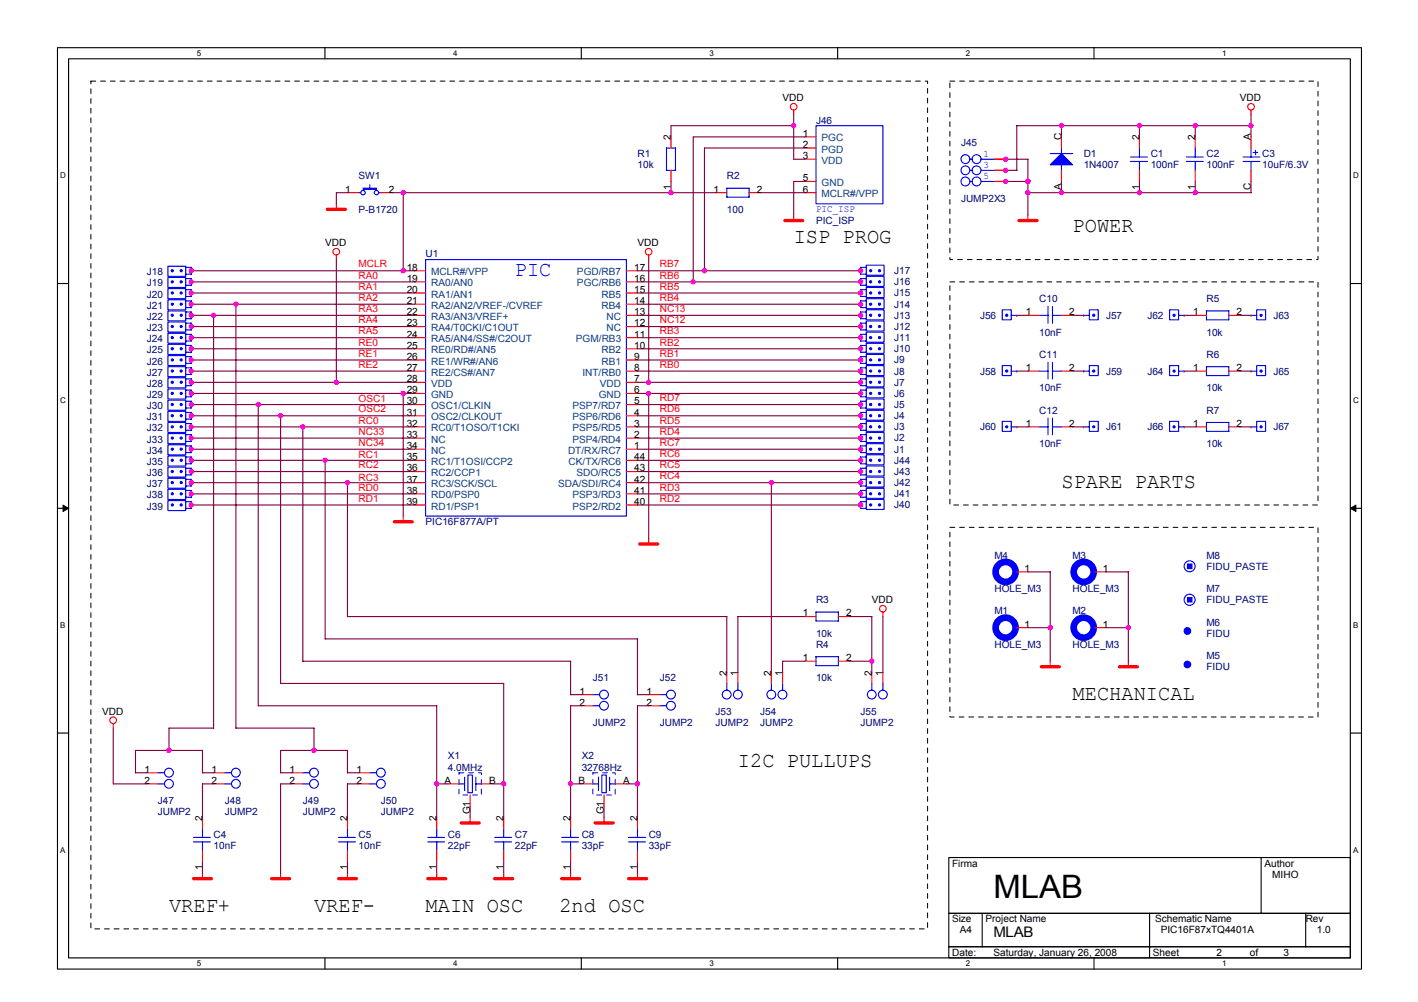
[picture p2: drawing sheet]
<svg xmlns="http://www.w3.org/2000/svg" width="297mm" height="210mm" viewBox="0 0 297 210" stroke-linecap="round" stroke-linejoin="round" font-family="sans-serif">
<defs><g id="words">
<text font-size="6.8" x="208.1" y="188.1">MLAB</text>
<g font-size="4.4">
<text x="166.3" y="50.9">ISP PROG</text>
<text x="224.7" y="48.6">POWER</text>
<text x="222.4" y="102.3">SPARE PARTS</text>
<text x="224.7" y="146.7">MECHANICAL</text>
<text x="154.6" y="160.7">I2C PULLUPS</text>
<text x="35.4" y="191.1">VREF+</text>
<text x="65.8" y="191.1">VREF-</text>
<text x="89.1" y="191.1">MAIN OSC</text>
<text x="117.2" y="191.1">2nd OSC</text>
</g>
<text font-size="4.4" fill="#00f" x="107.8" y="57.9">PIC</text>
<text font-size="3" x="208.1" y="196.4">MLAB</text>
<g font-size="2.1">
<text x="163.9" y="21.2">VDD</text>
<text x="259.7" y="21.2">VDD</text>
<text x="140.5" y="29.4" transform="rotate(-90 140.5 29.4)">2</text>
<text x="168.1" y="28.7">1</text>
<text x="222.3" y="29.4" transform="rotate(-90 222.3 29.4)">C</text>
<text x="238.7" y="29.4" transform="rotate(-90 238.7 29.4)">2</text>
<text x="250.4" y="29.4" transform="rotate(-90 250.4 29.4)">2</text>
<text x="262" y="29.4" transform="rotate(-90 262 29.4)">A</text>
<text x="168.1" y="31">2</text>
<text x="168.1" y="33.3">3</text>
<text x="72.3" y="40.3">1</text>
<text x="81.4" y="40.3">2</text>
<text x="140.5" y="39.8" transform="rotate(-90 140.5 39.8)">1</text>
<text x="149.5" y="40.3">1</text>
<text x="158.5" y="40.3">2</text>
<text x="168.1" y="38">5</text>
<text x="168.1" y="40.3">6</text>
<text x="222.3" y="39.8" transform="rotate(-90 222.3 39.8)">A</text>
<text x="238.7" y="39.8" transform="rotate(-90 238.7 39.8)">1</text>
<text x="250.4" y="39.8" transform="rotate(-90 250.4 39.8)">1</text>
<text x="262" y="39.8" transform="rotate(-90 262 39.8)">C</text>
<text x="68.1" y="51.6">VDD</text>
<text x="133.5" y="51.6">VDD</text>
<text x="85.2" y="56.7">18</text>
<text x="85.2" y="59">19</text>
<text x="132.8" y="59">16</text>
<text x="132.8" y="56.7">17</text>
<text x="85.2" y="61.4">20</text>
<text x="85.2" y="63.7">21</text>
<text x="132.8" y="63.7">14</text>
<text x="132.8" y="61.4">15</text>
<text x="85.2" y="66">22</text>
<text x="85.2" y="68.4">23</text>
<text x="85.2" y="70.7">24</text>
<text x="132.8" y="70.7">11</text>
<text x="132.8" y="66">13</text>
<text x="132.8" y="68.4">12</text>
<text x="214.9" y="66">1</text>
<text x="224" y="66">2</text>
<text x="249.9" y="66">1</text>
<text x="259" y="66">2</text>
<text x="85.2" y="73">25</text>
<text x="85.2" y="75.4">26</text>
<text x="85.2" y="77.7">27</text>
<text x="132.8" y="77.7">8</text>
<text x="132.8" y="75.4">9</text>
<text x="132.8" y="73">10</text>
<text x="214.9" y="77.7">1</text>
<text x="224" y="77.7">2</text>
<text x="249.9" y="77.7">1</text>
<text x="259" y="77.7">2</text>
<text x="85.2" y="80.1">28</text>
<text x="85.2" y="82.4">29</text>
<text x="132.8" y="82.4">6</text>
<text x="132.8" y="80.1">7</text>
<text x="85.2" y="84.7">30</text>
<text x="85.2" y="87.1">31</text>
<text x="85.2" y="89.4">32</text>
<text x="132.8" y="89.4">3</text>
<text x="132.8" y="87.1">4</text>
<text x="132.8" y="84.7">5</text>
<text x="214.9" y="89.4">1</text>
<text x="224" y="89.4">2</text>
<text x="249.9" y="89.4">1</text>
<text x="259" y="89.4">2</text>
<text x="85.2" y="91.8">33</text>
<text x="85.2" y="94.1">34</text>
<text x="132.8" y="94.1">1</text>
<text x="132.8" y="91.8">2</text>
<text x="85.2" y="96.4">35</text>
<text x="85.2" y="98.8">36</text>
<text x="85.2" y="101.1">37</text>
<text x="132.8" y="101.1">42</text>
<text x="132.8" y="98.8">43</text>
<text x="132.8" y="96.4">44</text>
<text x="85.2" y="103.4">38</text>
<text x="85.2" y="105.8">39</text>
<text x="132.8" y="105.8">40</text>
<text x="132.8" y="103.4">41</text>
<text x="214.6" y="119.8">1</text>
<text x="231" y="119.8">1</text>
<text x="168.1" y="129.1">1</text>
<text x="177.2" y="129.1">2</text>
<text x="182.6" y="126.4">VDD</text>
<text x="214.6" y="131.5">1</text>
<text x="231" y="131.5">1</text>
<text x="152.2" y="141.5" transform="rotate(-90 152.2 141.5)">2</text>
<text x="154.6" y="141.5" transform="rotate(-90 154.6 141.5)">1</text>
<text x="161.6" y="141.5" transform="rotate(-90 161.6 141.5)">2</text>
<text x="163.9" y="141.5" transform="rotate(-90 163.9 141.5)">1</text>
<text x="168.1" y="138.5">1</text>
<text x="177.2" y="138.5">2</text>
<text x="182.6" y="141.5" transform="rotate(-90 182.6 141.5)">2</text>
<text x="184.9" y="141.5" transform="rotate(-90 184.9 141.5)">1</text>
<text x="21.4" y="149.7">VDD</text>
<text x="121.4" y="145.5">1</text>
<text x="121.4" y="147.8">2</text>
<text x="135.4" y="145.5">1</text>
<text x="135.4" y="147.8">2</text>
<text x="30.3" y="161.9">1</text>
<text x="44.3" y="161.9">1</text>
<text x="60.6" y="161.9">1</text>
<text x="74.7" y="161.9">1</text>
<text x="30.3" y="164.2">2</text>
<text x="44.3" y="164.2">2</text>
<text x="60.6" y="164.2">2</text>
<text x="74.7" y="164.2">2</text>
<text x="93.1" y="164.2">A</text>
<text x="102.5" y="164.2">B</text>
<text x="121.2" y="164.2">B</text>
<text x="130.5" y="164.2">A</text>
<text x="42.4" y="171.9" transform="rotate(-90 42.4 171.9)">2</text>
<text x="72.8" y="171.9" transform="rotate(-90 72.8 171.9)">2</text>
<text x="91.5" y="171.9" transform="rotate(-90 91.5 171.9)">2</text>
<text x="98.5" y="170.6" transform="rotate(-90 98.5 170.6)">G1</text>
<text x="105.5" y="171.9" transform="rotate(-90 105.5 171.9)">2</text>
<text x="119.5" y="171.9" transform="rotate(-90 119.5 171.9)">2</text>
<text x="126.5" y="170.6" transform="rotate(-90 126.5 170.6)">G1</text>
<text x="133.5" y="171.9" transform="rotate(-90 133.5 171.9)">2</text>
<text x="42.4" y="182.3" transform="rotate(-90 42.4 182.3)">1</text>
<text x="72.8" y="182.3" transform="rotate(-90 72.8 182.3)">1</text>
<text x="91.5" y="182.3" transform="rotate(-90 91.5 182.3)">1</text>
<text x="105.5" y="182.3" transform="rotate(-90 105.5 182.3)">1</text>
<text x="119.5" y="182.3" transform="rotate(-90 119.5 182.3)">1</text>
<text x="133.5" y="182.3" transform="rotate(-90 133.5 182.3)">1</text>
<text x="199.5" y="181.5">Firma</text>
<text x="264.9" y="181.5">Author</text>
<text x="266.5" y="183.9">MIHO</text>
<text x="199.5" y="193.2">Size</text>
<text x="201.1" y="195.5">A4</text>
<text x="206.5" y="193.2">Project Name</text>
<text x="242" y="193.2">Schematic Name</text>
<text x="243.1" y="195.5">PIC16F87xTQ4401A</text>
<text x="273.5" y="193.2">Rev</text>
<text x="275.9" y="195.5">1.0</text>
<text x="199.5" y="200.2">Date:</text>
<text x="208.1" y="200.2">Saturday, January 26, 2008</text>
<text x="241.5" y="200.2">Sheet</text>
<text x="254.8" y="200.2">2</text>
<text x="261.8" y="200.2">of</text>
<text x="268.9" y="200.2">3</text>
</g>
<g font-size="2.1" fill="#000080">
<text x="170.9" y="25.9">J46</text>
<text x="133.5" y="32.9">R1</text>
<text x="133.5" y="35.2">10k</text>
<text x="201.3" y="30.6">J45</text>
<text x="227" y="32.9">D1</text>
<text x="227" y="35.2">1N4007</text>
<text x="241" y="32.9">C1</text>
<text x="241" y="35.2">100nF</text>
<text x="252.7" y="32.9">C2</text>
<text x="252.7" y="35.2">100nF</text>
<text x="264.4" y="32.9">C3</text>
<text x="264.4" y="35.2">10uF/6.3V</text>
<text x="75.1" y="37.6">SW1</text>
<text x="152.2" y="37.6">R2</text>
<text x="75.1" y="44.6">P-B1720</text>
<text x="152.2" y="44.6">100</text>
<text x="170.9" y="46.9">PIC_ISP</text>
<text x="201.3" y="42.2">JUMP2X3</text>
<text x="89.2" y="53.9">U1</text>
<text x="30.7" y="57.7">J18</text>
<text x="187.3" y="57.4">J17</text>
<text x="187.3" y="59.8">J16</text>
<text x="30.7" y="60">J19</text>
<text x="30.7" y="62.3">J20</text>
<text x="30.7" y="64.7">J21</text>
<text x="187.3" y="62.1">J15</text>
<text x="187.3" y="64.5">J14</text>
<text x="217.7" y="63.3">C10</text>
<text x="252.7" y="63.3">R5</text>
<text x="30.7" y="69.3">J23</text>
<text x="30.7" y="67">J22</text>
<text x="30.7" y="71.7">J24</text>
<text x="187.3" y="66.8">J13</text>
<text x="187.3" y="69.1">J12</text>
<text x="187.3" y="71.5">J11</text>
<text x="205.3" y="66.8">J56</text>
<text x="217.7" y="70.3">10nF</text>
<text x="231.7" y="66.8">J57</text>
<text x="240.3" y="66.8">J62</text>
<text x="252.7" y="70.3">10k</text>
<text x="266.7" y="66.8">J63</text>
<text x="30.7" y="76.4">J26</text>
<text x="30.7" y="74">J25</text>
<text x="187.3" y="73.8">J10</text>
<text x="187.3" y="76.1">J9</text>
<text x="217.7" y="75">C11</text>
<text x="252.7" y="75">R6</text>
<text x="30.7" y="81">J28</text>
<text x="30.7" y="83.4">J29</text>
<text x="30.7" y="78.7">J27</text>
<text x="187.3" y="83.1">J6</text>
<text x="187.3" y="80.8">J7</text>
<text x="187.3" y="78.5">J8</text>
<text x="205.3" y="78.5">J58</text>
<text x="217.7" y="82">10nF</text>
<text x="231.7" y="78.5">J59</text>
<text x="240.3" y="78.5">J64</text>
<text x="252.7" y="82">10k</text>
<text x="266.7" y="78.5">J65</text>
<text x="30.7" y="85.7">J30</text>
<text x="30.7" y="88.1">J31</text>
<text x="187.3" y="87.8">J4</text>
<text x="187.3" y="85.5">J5</text>
<text x="217.7" y="86.6">C12</text>
<text x="252.7" y="86.6">R7</text>
<text x="30.7" y="95.1">J34</text>
<text x="30.7" y="90.4">J32</text>
<text x="30.7" y="92.7">J33</text>
<text x="187.3" y="90.1">J3</text>
<text x="187.3" y="92.5">J2</text>
<text x="187.3" y="94.8">J1</text>
<text x="205.3" y="90.1">J60</text>
<text x="217.7" y="93.7">10nF</text>
<text x="231.7" y="90.1">J61</text>
<text x="240.3" y="90.1">J66</text>
<text x="252.7" y="93.7">10k</text>
<text x="266.7" y="90.1">J67</text>
<text x="30.7" y="97.4">J35</text>
<text x="30.7" y="99.7">J36</text>
<text x="187.3" y="97.2">J44</text>
<text x="187.3" y="101.8">J42</text>
<text x="187.3" y="99.5">J43</text>
<text x="30.7" y="104.4">J38</text>
<text x="30.7" y="102.1">J37</text>
<text x="30.7" y="106.7">J39</text>
<text x="187.3" y="106.5">J40</text>
<text x="187.3" y="104.2">J41</text>
<text x="89.2" y="110">PIC16F877A/PT</text>
<text x="208.3" y="117">M4</text>
<text x="224.7" y="117">M3</text>
<text x="252.7" y="117">M8</text>
<text x="252.7" y="119.4">FIDU_PASTE</text>
<text x="208.3" y="124">HOLE_M3</text>
<text x="224.7" y="124">HOLE_M3</text>
<text x="252.7" y="124">M7</text>
<text x="170.9" y="126.4">R3</text>
<text x="208.3" y="128.7">M1</text>
<text x="224.7" y="128.7">M2</text>
<text x="252.7" y="131">M6</text>
<text x="252.7" y="126.4">FIDU_PASTE</text>
<text x="170.9" y="133.4">10k</text>
<text x="170.9" y="135.7">R4</text>
<text x="208.3" y="135.7">HOLE_M3</text>
<text x="224.7" y="135.7">HOLE_M3</text>
<text x="252.7" y="133.4">FIDU</text>
<text x="124.2" y="142.7">J51</text>
<text x="138.2" y="142.7">J52</text>
<text x="170.9" y="142.7">10k</text>
<text x="252.7" y="138">M5</text>
<text x="252.7" y="140.4">FIDU</text>
<text x="149.9" y="149.7">J53</text>
<text x="159.3" y="149.7">J54</text>
<text x="180.3" y="149.7">J55</text>
<text x="124.2" y="152.1">JUMP2</text>
<text x="138.2" y="152.1">JUMP2</text>
<text x="149.9" y="152.1">JUMP2</text>
<text x="159.3" y="152.1">JUMP2</text>
<text x="180.3" y="152.1">JUMP2</text>
<text x="93.8" y="159.1">X1</text>
<text x="93.8" y="161.4">4.0MHz</text>
<text x="121.9" y="159.1">X2</text>
<text x="121.9" y="161.4">32768Hz</text>
<text x="33.1" y="168.4">J47</text>
<text x="33.1" y="170.8">JUMP2</text>
<text x="47.1" y="168.4">J48</text>
<text x="47.1" y="170.8">JUMP2</text>
<text x="63.4" y="168.4">J49</text>
<text x="63.4" y="170.8">JUMP2</text>
<text x="79.8" y="168.4">J50</text>
<text x="79.8" y="170.8">JUMP2</text>
<text x="44.7" y="175.5">C4</text>
<text x="44.7" y="177.8">10nF</text>
<text x="75.1" y="175.5">C5</text>
<text x="75.1" y="177.8">10nF</text>
<text x="93.8" y="175.5">C6</text>
<text x="93.8" y="177.8">22pF</text>
<text x="107.8" y="175.5">C7</text>
<text x="107.8" y="177.8">22pF</text>
<text x="121.9" y="175.5">C8</text>
<text x="121.9" y="177.8">33pF</text>
<text x="135.9" y="175.5">C9</text>
<text x="135.9" y="177.8">33pF</text>
</g>
<g font-size="2.1" fill="#004080">
<text x="172.1" y="29.6">PGC</text>
<text x="172.1" y="32">PGD</text>
<text x="172.1" y="34.3">VDD</text>
<text x="172.1" y="39">GND</text>
<text x="172.1" y="41.3">MCLR#/VPP</text>
<text x="90.3" y="57.7">MCLR#/VPP</text>
<text x="120.9" y="57.7">PGD/RB7</text>
<text x="90.3" y="60">RA0/AN0</text>
<text x="90.3" y="62.3">RA1/AN1</text>
<text x="90.3" y="64.7">RA2/AN2/VREF-/CVREF</text>
<text x="120.9" y="60">PGC/RB6</text>
<text x="126" y="64.7">RB4</text>
<text x="126" y="62.3">RB5</text>
<text x="90.3" y="67">RA3/AN3/VREF+</text>
<text x="90.3" y="69.4">RA4/T0CKI/C1OUT</text>
<text x="90.3" y="71.7">RA5/AN4/SS#/C2OUT</text>
<text x="120.6" y="71.7">PGM/RB3</text>
<text x="127" y="67">NC</text>
<text x="127" y="69.4">NC</text>
<text x="90.3" y="74">RE0/RD#/AN5</text>
<text x="90.3" y="76.4">RE1/WR#/AN6</text>
<text x="126" y="76.4">RB1</text>
<text x="126" y="74">RB2</text>
<text x="90.3" y="78.7">RE2/CS#/AN7</text>
<text x="90.3" y="81">VDD</text>
<text x="90.3" y="83.4">GND</text>
<text x="122" y="78.7">INT/RB0</text>
<text x="125.4" y="83.4">GND</text>
<text x="125.6" y="81">VDD</text>
<text x="90.3" y="85.7">OSC1/CLKIN</text>
<text x="90.3" y="88.1">OSC2/CLKOUT</text>
<text x="119.9" y="88.1">PSP6/RD6</text>
<text x="119.9" y="85.7">PSP7/RD7</text>
<text x="90.3" y="92.7">NC</text>
<text x="90.3" y="95.1">NC</text>
<text x="90.3" y="90.4">RC0/T1OSO/T1CKI</text>
<text x="119" y="95.1">DT/RX/RC7</text>
<text x="119.9" y="92.7">PSP4/RD4</text>
<text x="119.9" y="90.4">PSP5/RD5</text>
<text x="90.3" y="97.4">RC1/T1OSI/CCP2</text>
<text x="90.3" y="99.7">RC2/CCP1</text>
<text x="119.1" y="97.4">CK/TX/RC6</text>
<text x="120.8" y="99.7">SDO/RC5</text>
<text x="90.3" y="102.1">RC3/SCK/SCL</text>
<text x="90.3" y="104.4">RD0/PSP0</text>
<text x="90.3" y="106.7">RD1/PSP1</text>
<text x="116.9" y="102.1">SDA/SDI/RC4</text>
<text x="119.9" y="106.7">PSP2/RD2</text>
<text x="119.9" y="104.4">PSP3/RD3</text>
</g>
<g font-size="2.1" fill="#00f">
<text x="206" y="32.9">1</text>
<text x="206" y="35.3">3</text>
<text x="206" y="37.6">5</text>
<text x="170.9" y="44.4">PIC_ISP</text>
</g>
<g font-size="2.1" fill="#f00">
<text x="75.1" y="58.4">RA0</text>
<text x="75.1" y="56">MCLR</text>
<text x="138.2" y="56">RB7</text>
<text x="138.2" y="58.4">RB6</text>
<text x="75.1" y="60.7">RA1</text>
<text x="75.1" y="65.4">RA3</text>
<text x="75.1" y="63">RA2</text>
<text x="138.2" y="60.7">RB5</text>
<text x="138.2" y="63">RB4</text>
<text x="138.2" y="65.4">NC13</text>
<text x="75.1" y="67.7">RA4</text>
<text x="75.1" y="70.1">RA5</text>
<text x="138.2" y="67.7">NC12</text>
<text x="138.2" y="70.1">RB3</text>
<text x="75.1" y="72.4">RE0</text>
<text x="75.1" y="74.7">RE1</text>
<text x="75.1" y="77.1">RE2</text>
<text x="138.2" y="77.1">RB0</text>
<text x="138.2" y="72.4">RB2</text>
<text x="138.2" y="74.7">RB1</text>
<text x="75.1" y="88.8">RC0</text>
<text x="75.1" y="84.3">OSC1</text>
<text x="75.1" y="86.4">OSC2</text>
<text x="138.2" y="84.1">RD7</text>
<text x="138.2" y="88.8">RD5</text>
<text x="138.2" y="86.4">RD6</text>
<text x="75.1" y="96">RC1</text>
<text x="75.1" y="91.1">NC33</text>
<text x="75.1" y="93.4">NC34</text>
<text x="138.2" y="91.1">RD4</text>
<text x="138.2" y="95.8">RC6</text>
<text x="138.2" y="93.4">RC7</text>
<text x="75.1" y="98.1">RC2</text>
<text x="75.1" y="100.7">RC3</text>
<text x="138.2" y="100.4">RC4</text>
<text x="138.2" y="98.1">RC5</text>
<text x="75.1" y="102.8">RD0</text>
<text x="75.1" y="105.1">RD1</text>
<text x="138.2" y="102.8">RD3</text>
<text x="138.2" y="105.1">RD2</text>
</g>
<g font-size="1.7">
<text x="41.2" y="11.7">5</text>
<text x="94.9" y="11.7">4</text>
<text x="148.6" y="11.7">3</text>
<text x="202.3" y="11.7">2</text>
<text x="256" y="11.7">1</text>
<text x="12.6" y="37.4">D</text>
<text x="283.5" y="37.4">D</text>
<text x="12.6" y="84.4">C</text>
<text x="283.5" y="84.4">C</text>
<text x="12.6" y="131.5">B</text>
<text x="283.5" y="131.5">B</text>
<text x="12.6" y="178.6">A</text>
<text x="283.5" y="178.6">A</text>
<text x="41.2" y="202.4">5</text>
<text x="94.9" y="202.4">4</text>
<text x="148.6" y="202.4">3</text>
<text x="202.3" y="202.4">2</text>
<text x="256" y="202.4">1</text>
</g>
</g></defs>
<path d="M12 10h273.2v193h-273.2zM14.4 12.3h268.5v188.4h-268.5z" fill="none" stroke="#000" stroke-width=".23"/>
<g fill="#fff">
<path d="M41.2 10.2h.9v1.9h-.9z"/>
<path d="M41.2 200.9h.9v1.9h-.9z"/>
</g>
<path d="M68.1 10v2.3M68.1 200.7v2.3" fill="none" stroke="#000" stroke-width=".23"/>
<g fill="#fff">
<path d="M94.9 10.2h.9v1.9h-.9z"/>
<path d="M94.9 200.9h.9v1.9h-.9z"/>
</g>
<path d="M121.8 10v2.3M121.8 200.7v2.3" fill="none" stroke="#000" stroke-width=".23"/>
<g fill="#fff">
<path d="M148.6 10.2h.9v1.9h-.9z"/>
<path d="M148.6 200.9h.9v1.9h-.9z"/>
</g>
<path d="M175.5 10v2.3M175.5 200.7v2.3" fill="none" stroke="#000" stroke-width=".23"/>
<g fill="#fff">
<path d="M202.3 10.2h.9v1.9h-.9z"/>
<path d="M202.3 200.9h.9v1.9h-.9z"/>
</g>
<path d="M229.2 10v2.3M229.2 200.7v2.3" fill="none" stroke="#000" stroke-width=".23"/>
<g fill="#fff">
<path d="M256 10.2h.9v1.9h-.9z"/>
<path d="M256 200.9h.9v1.9h-.9z"/>
<path d="M12.6 35.9h1.2v1.8h-1.2z"/>
<path d="M283.5 35.9h1.2v1.8h-1.2z"/>
<path d="M12.6 82.9h1.2v1.9h-1.2z"/>
<path d="M283.5 82.9h1.2v1.9h-1.2z"/>
</g>
<path d="M12 59.4h2.4M282.9 59.4h2.3" fill="none" stroke="#000" stroke-width=".23"/>
<g fill="#fff">
<path d="M12.6 130h1.2v1.9h-1.2z"/>
<path d="M283.5 130h1.1v1.9h-1.1z"/>
</g>
<path d="M12 106.5h2.4M282.9 106.5h2.3" fill="none" stroke="#000" stroke-width=".23"/>
<path d="M13.2 105.8l1.2 .7-1.2 .6zM282.9 106.5l1.1-.7v1.3z" fill="#000" stroke="#000" stroke-width=".21"/>
<g fill="#fff">
<path d="M12.6 177.1h1.2v1.9h-1.2z"/>
<path d="M283.4 177.1h1.2v1.9h-1.2z"/>
</g>
<path d="M12 153.6h2.4M282.9 153.6h2.3M198.8 179.6h84.1v11.7h-84.1zM264.2 179.6v11.7M198.8 191.3h84.1v7h-84.1zM198.8 198.3h84.1v2.4h-84.1zM205.8 191.3v7.1M240.8 191.3v9.4M273.5 191.3v7.1" fill="none" stroke="#000" stroke-width=".23"/>
<path d="M19 17h175.3v177.6h-175.3v-177.6M199 17h77.1v37.4h-77.1v-37.4M199 59.1h77.1v46.7h-77.1v-46.7M199 110.5h77.1v39.7h-77.1v-39.7" fill="none" stroke="#000" stroke-width=".21" stroke-dasharray="1 1 1 1 1 1 1 1"/>
<g fill="none" stroke="#f00" stroke-width=".23">
<path d="M140.6 28.7v2.3M140.6 35.7v2.3M166.3 23.1v.9M168.6 28.7h2.3M168.6 31h2.3M168.6 33.4h2.3M168.6 38h2.3M208.3 33.4h2.4M208.3 38h2.4M208.3 35.7h2.4M222.4 28.7v2.3M222.4 35.7v2.3"/>
<path d="M238.7 28.7v2.3M238.7 35.7v2.3M250.4 28.7v2.3M250.4 35.7v2.3M262.1 23.1v.9M262.1 28.7v2.3M262.1 35.7v2.3M40.1 56.7h.1M40.1 59.1h.1M70.5 42.7v1.2M70.5 53.4v1M72.8 40.4h2.3"/>
<path d="M79.8 40.4h2.3M86.8 56.7h2.4M86.8 59.1h2.4M131.2 56.7h2.3M131.2 59.1h2.3M135.9 53.4v1M149.9 40.4h2.3M156.9 40.4h2.4M166.3 45v1.2M168.6 40.4h2.3M180.3 56.7h.1M180.3 59.1h.1"/>
<path d="M215.3 45v1.2M40.1 75.4h.1M40.1 73.1h.1M40.1 68.4h.1M40.1 61.4h.1M40.1 63.7h.1M40.1 66.1h.1M40.1 77.7h.1M40.1 70.7h.1M86.8 66.1h2.4M86.8 77.7h2.4M86.8 61.4h2.4"/>
<path d="M86.8 63.7h2.4M86.8 68.4h2.4M86.8 70.7h2.4M86.8 73.1h2.4M86.8 75.4h2.4M131.2 66.1h2.3M131.2 77.7h2.3M131.2 61.4h2.3M131.2 63.7h2.3M131.2 68.4h2.3M131.2 70.7h2.3M131.2 73.1h2.3"/>
<path d="M131.2 75.4h2.3M180.3 73.1h.1M180.3 75.4h.1M180.3 77.7h.1M180.3 61.4h.1M180.3 63.7h.1M180.3 66.1h.1M180.3 68.4h.1M180.3 70.7h.1M213 77.7h.1M213 66.1h.1M215.3 66.1h2.4"/>
<path d="M215.3 77.7h2.4M222.4 66.1h2.3M222.4 77.7h2.3M227 77.7h.1M227 66.1h.1M248 77.7h.1M248 66.1h.1M250.4 66.1h2.3M250.4 77.7h2.3M257.4 66.1h2.3M257.4 77.7h2.3M262.1 77.7h.1"/>
<path d="M262.1 66.1h.1M40.1 94.1h.1M40.1 96.4h.1M40.1 80.1h.1M40.1 98.8h.1M40.1 82.4h.1M40.1 84.8h.1M40.1 87.1h.1M40.1 89.4h.1M40.1 91.8h.1M86.8 89.4h2.4M86.8 80.1h2.4"/>
<path d="M86.8 82.4h2.4M86.8 84.8h2.4M86.8 87.1h2.4M86.8 96.4h2.4M86.8 98.8h2.4M86.8 94.1h2.4M86.8 91.8h2.4M131.2 89.4h2.3M131.2 80.1h2.3M131.2 82.4h2.3M131.2 84.8h2.3M131.2 87.1h2.3"/>
<path d="M131.2 96.4h2.3M131.2 98.8h2.3M131.2 94.1h2.3M131.2 91.8h2.3M180.3 87.1h.1M180.3 82.4h.1M180.3 89.4h.1M180.3 91.8h.1M180.3 84.8h.1M180.3 94.1h.1M180.3 96.4h.1M180.3 80.1h.1"/>
<path d="M180.3 98.8h.1M213 89.4h.1M215.3 89.4h2.4M222.4 89.4h2.3M227 89.4h.1M248 89.4h.1M250.4 89.4h2.3M257.4 89.4h2.3M262.1 89.4h.1M40.1 103.5h.1M40.1 101.1h.1M40.1 105.8h.1"/>
<path d="M84.5 108.1v1.2M86.8 101.1h2.4M86.8 103.5h2.4M86.8 105.8h2.4M131.2 101.1h2.3M131.2 103.5h2.3M131.2 105.8h2.3M135.9 112.8v1.2M180.3 101.1h.1M180.3 105.8h.1M180.3 103.5h.1M213 119.8h2.3"/>
<path d="M229.4 119.8h2.3M168.6 129.2h2.3M168.6 138.5h2.3M175.6 129.2h2.3M175.6 138.5h2.3M185 128.2v1M213 131.5h2.3M220 138.5v1.2M229.4 131.5h2.3M236.4 138.5v1.2M23.7 151.6v.9M121.9 145.5h2.3"/>
<path d="M121.9 147.8h2.3M135.9 145.5h2.3M135.9 147.8h2.3M152.2 140.8v2.4M154.6 140.8v2.4M161.6 140.8v2.4M163.9 140.8v2.4M182.6 140.8v2.4M185 140.8v2.4M30.7 164.2h2.4M30.7 161.9h2.4M42.4 171.2v2.4"/>
<path d="M42.4 178.2v2.4M44.7 164.2h2.4M44.7 161.9h2.4M61.1 164.2h2.3M61.1 161.9h2.3M72.8 171.2v2.4M72.8 178.2v2.4M75.1 164.2h2.4M75.1 161.9h2.4M91.5 171.2v2.4M91.5 178.2v2.4M93.8 164.2h2.4"/>
<path d="M98.5 166.5v2.4M98.5 171.2v1.2M100.8 164.2h2.4M105.5 171.2v2.4M105.5 178.2v2.4M119.5 171.2v2.4M119.5 178.2v2.4M121.9 164.2h2.3M126.5 166.5v2.4M126.5 171.2v1.2M128.9 164.2h2.3M133.5 171.2v2.4"/>
<path d="M133.5 178.2v2.4M42.4 182.9v1.2M58.8 182.9v1.2M72.8 182.9v1.2M91.5 182.9v1.2M105.5 182.9v1.2M119.5 182.9v1.2M133.5 182.9v1.2"/>
<circle cx="166.2" cy="22.4" r=".69"/>
<circle cx="262.1" cy="22.4" r=".7"/>
<circle cx="70.4" cy="52.7" r=".7"/>
<circle cx="135.9" cy="52.7" r=".69"/>
<circle cx="184.9" cy="127.5" r=".69"/>
<circle cx="23.7" cy="150.9" r=".7"/>
</g>
<g fill="none" stroke="#f00" stroke-width=".7">
<path d="M68.6 43.9h3.7M164.4 46.2h3.7M213.5 46.2h3.7M82.6 109.3h3.8M134 114h3.8M218.1 139.7h3.8M234.5 139.7h3.7M96.6 172.4h3.8M124.7 172.4h3.7M40.5 184.1h3.8M56.9 184.1h3.8M70.9 184.1h3.8"/>
<path d="M89.6 184.1h3.8M103.6 184.1h3.8M117.7 184.1h3.7M131.7 184.1h3.7"/>
</g>
<g fill="none" stroke="#00f" stroke-width=".23">
<path d="M77.5 38.7v.7M139.6 35.7h1.9v-4.7h-1.9v4.7M170.9 26.3h14.1v16.4h-14.1zM203.2 35.7h.4M203.2 33.4h.4M203.2 38h.4M205.5 35.7h2.8M205.5 33.4h2.8M205.5 38h2.8M220 32.2h4.7M222.4 31v1.2M222.4 34.5v1.2"/>
<path d="M236.8 32.9h3.6M236.8 33.8h3.6M238.7 31v1.9M238.7 33.8v1.9M248.5 32.9h3.5M248.5 33.8h3.5M250.4 31v1.9M250.4 33.8v1.9M260.4 32.9h3.5M260.4 33.8h3.5M262.1 31v1.9M262.1 33.8v1.9"/>
<path d="M262.5 31.9h1M263 31.5v.9M35.2 55.8h3.7v2.1h-3.7zM35.2 58.1h3.7v2.1h-3.7zM38.9 56h1.2v1.4h-1.2M38.9 58.4h1.2v1.4h-1.2M75.1 40.4h.5M79.3 40.4h.5M89.2 54.4h42v53.7h-42zM156.9 41.3v-1.9h-4.7v1.9h4.7M181.5 55.5h3.7v2.2h-3.7zM181.5 57.9h3.7v2.1h-3.7z"/>
<path d="M181.5 56h-1.2v1.4h1.2M181.5 58.4l-1.2-.1v1.5h1.2M35.2 74.5h3.7v2.1h-3.7zM35.2 72.1h3.7v2.2h-3.7zM35.2 79.1h3.7v2.2h-3.7zM35.2 67.5h3.7v2.1h-3.7zM35.2 60.5h3.7v2.1h-3.7zM35.2 62.8h3.7v2.1h-3.7zM35.2 65.1h3.7v2.1h-3.7zM35.2 76.8h3.7v2.1h-3.7zM35.2 69.8h3.7v2.1h-3.7zM38.9 60.7h1.2v1.4h-1.2"/>
<path d="M38.9 63h1.2v1.5M38.9 65.4h1.2v1.4h-1.2M38.9 67.7h1.2v1.4h-1.2M38.9 70h1.2v1.5M38.9 72.4h1.2v1.4h-1.2M38.9 74.7h1.2v1.4M38.9 77h1.2v1.5l-1.2-.1M38.9 79.4h1.2v1.4h-1.2M38.9 76.1h1.2M38.9 64.4h1.2M38.9 71.4h1.2M180.3 74.7v1.4h1.2"/>
<path d="M180.3 74.7h1.2M180.3 60.7v1.4h1.2M180.3 63v1.4h1.2M180.3 67.7v1.4h1.2M180.3 72.3v1.5h1.2M180.3 79.4v1.4h1.2M180.3 72.4h1.2M180.3 79.4h1.2M180.3 67.7h1.2M180.3 60.7h1.2M180.3 63h1.2M181.5 71.9h3.7v2.1h-3.7z"/>
<path d="M181.5 74.3h3.7v2h-3.7zM181.5 78.9h3.7v2.1h-3.7zM181.5 76.6h3.7v2.1h-3.7zM181.5 60.2h3.7v2.1h-3.7zM181.5 62.6h3.7v2.1h-3.7zM181.5 64.9h3.7v2.1h-3.7zM181.5 67.2h3.7v2.1h-3.7zM181.5 69.6h3.7v2.1h-3.7zM181.5 65.4l-1.2-.1v1.5h1.2M181.5 70h-1.2v1.4h1.2M181.5 77h-1.2v1.4h1.2M209.9 76.6h1.9v2.1h-1.9z"/>
<path d="M209.9 64.9h1.9v2.1h-1.9zM211.8 77.7h1.2M211.8 66.1h1.2M217.7 77.7h1.9M217.7 66.1h1.9M219.5 64.2v3.5M219.5 75.9v3.5M220.5 77.7h1.9M220.5 66.1h1.9M220.5 64.2v3.5M220.5 75.9v3.5M227 77.7h1.2"/>
<path d="M227 66.1h1.2M228.2 76.6h1.9v2.1h-1.9zM228.2 64.9h1.9v2.1h-1.9zM245 76.6h1.9v2.1h-1.9zM245 64.9h1.9v2.1h-1.9zM246.9 77.7h1.1M246.9 66.1h1.1M252.7 65.1h4.7M252.7 76.8h4.7M252.7 65.1v1.9h4.7M252.7 76.8v1.9h4.7M257.4 65.1v1.9"/>
<path d="M257.4 76.8v1.9M262.1 77.7h1.2M262.1 66.1h1.2M263.2 76.6h1.9v2.1h-1.9zM263.2 64.9h1.9v2.1h-1.9zM35.2 93.2h3.7v2.1h-3.7zM35.2 95.5h3.7v2.1h-3.7zM35.2 97.9h3.7v2h-3.7zM35.2 81.5h3.7v2.1h-3.7zM35.2 83.8h3.7v2.1h-3.7zM35.2 86.2h3.7v2.1h-3.7zM35.2 88.5h3.7v2.1h-3.7z"/>
<path d="M35.2 90.8h3.7v2.1h-3.7zM38.9 81.7h1.2v1.4M38.9 84.1h1.2v1.4h-1.2M38.9 86.4h1.2v1.4h-1.2M38.9 88.7h1.2v1.4h-1.2M38.9 91.1h1.2v1.4h-1.2M38.9 93.4h1.2v1.4M38.9 95.7h1.2v1.5M38.9 98.1h1.2v1.4h-1.2M38.9 94.8h1.2M38.9 83.1h1.2M38.9 97.2h1.2"/>
<path d="M180.3 81.7v1.4h1.2M180.3 86.4v1.4h1.2M180.3 91v1.5h1.2M180.3 93.4v1.4h1.2M180.3 86.4h1.2M180.3 93.4h1.2M180.3 81.7h1.2M180.3 91.1h1.2M181.5 85.9h3.7v2.1h-3.7zM181.5 81.3h3.7v2.1h-3.7zM181.5 88.3h3.7v2.1h-3.7zM181.5 90.6h3.7v2.1h-3.7z"/>
<path d="M181.5 83.6h3.7v2.1h-3.7zM181.5 92.9h3.7v2.1h-3.7zM181.5 95.3h3.7v2.1h-3.7zM181.5 99.9h3.7v2.1h-3.7zM181.5 97.6h3.7v2.1h-3.7zM181.5 84.1l-1.2-.1v1.5h1.2M181.5 88.7h-1.2v1.4h1.2M181.5 95.7h-1.2v1.5h1.2M181.5 98.1h-1.2v1.4h1.2M209.9 88.3h1.9v2.1h-1.9zM211.8 89.4h1.2M217.7 89.4h1.9"/>
<path d="M219.5 87.6v3.5M220.5 89.4h1.9M220.5 87.6v3.5M227 89.4h1.2M228.2 88.3h1.9v2.1h-1.9zM245 88.3h1.9v2.1h-1.9zM246.9 89.4h1.1M252.7 88.5h4.7M252.7 88.5v1.9h4.7M257.4 88.5v1.9M262.1 89.4h1.2M263.2 88.3h1.9v2.1h-1.9z"/>
<path d="M35.2 102.5h3.7v2.1h-3.7zM35.2 100.2h3.7v2.1h-3.7zM35.2 104.9h3.7v2.1h-3.7zM38.9 100.4h1.2v1.4M38.9 102.7h1.2v1.5h-1.2M38.9 105.1h1.2v1.4M38.9 101.8h1.2M38.9 106.5h1.2M180.3 102.7v1.5h1.2M180.3 105.1v1.4h1.2M180.3 102.7h1.2M180.3 105.1h1.2"/>
<path d="M181.5 104.6h3.7v2.1h-3.7zM181.5 102.3h3.7v2.1h-3.7zM181.5 100.4h-1.2v1.4h1.2M212.7 119.8h.3M229.1 119.8h.3M170.9 128.2h4.7M170.9 137.6h4.7M170.9 128.2v1.9h4.7M170.9 137.5v1.9h4.7M175.6 128.2v1.9M175.6 137.5v1.9M212.7 131.5h.3"/>
<path d="M229.1 131.5h.3M124.2 145.5h1.4M124.2 147.8h1.4M138.2 145.5h1.4M138.2 147.8h1.4M152.2 143.2v1.4M154.6 143.2v1.4M161.6 143.2v1.4M163.9 143.2v1.4M182.6 143.2v1.4M185 143.2v1.4M33 164.2h1.5"/>
<path d="M33 161.9h1.5M40.5 176.4h3.6M40.5 175.4h3.6M42.4 173.5v1.9M42.4 176.3v1.9M47.1 164.2h1.4M47.1 161.9h1.4M63.4 164.2h1.5M63.4 161.9h1.5M70.9 176.4h3.5M70.9 175.4h3.5M72.8 173.5v1.9"/>
<path d="M72.8 176.3v1.9M77.4 164.2h1.5M77.4 161.9h1.5M89.6 176.4h3.5M89.6 175.4h3.5M91.5 173.5v1.9M91.5 176.3v1.9M96.1 164.2h1.2M97.3 162.8v2.8M98 162.3h1v3.8h-1zM99.7 164.2h1.2M99.7 162.8v2.8"/>
<path d="M103.6 176.4h3.6M103.6 175.4h3.6M105.5 173.5v1.9M105.5 176.3v1.9M117.7 176.4h3.5M117.7 175.4h3.5M119.5 173.5v1.9M119.5 176.3v1.9M124.2 164.2h1.2M125.4 162.8v2.8M126.1 162.3h.9v3.8h-.9zM127.7 164.2h1.2"/>
<path d="M127.7 162.8v2.8M131.7 176.4h3.5M131.7 175.4h3.5M133.5 173.5v1.9M133.5 176.3v1.9"/>
<circle cx="202.2" cy="33.3" r=".93"/>
<circle cx="202.2" cy="38" r=".93"/>
<circle cx="202.2" cy="35.7" r=".92"/>
<circle cx="204.6" cy="33.3" r=".93"/>
<circle cx="204.6" cy="38" r=".93"/>
<circle cx="204.6" cy="35.7" r=".93"/>
<circle cx="76.1" cy="40.4" r=".46"/>
<circle cx="78.8" cy="40.4" r=".46"/>
<circle cx="249.2" cy="118.6" r="1.15"/>
<circle cx="249.2" cy="125.6" r="1.16"/>
<circle cx="126.5" cy="145.5" r=".92"/>
<circle cx="126.5" cy="147.8" r=".92"/>
<circle cx="140.5" cy="147.8" r=".93"/>
<circle cx="140.5" cy="145.5" r=".93"/>
<circle cx="152.2" cy="145.5" r=".93"/>
<circle cx="154.6" cy="145.5" r=".92"/>
<circle cx="161.6" cy="145.5" r=".92"/>
<circle cx="163.9" cy="145.5" r=".93"/>
<circle cx="182.6" cy="145.5" r=".92"/>
<circle cx="184.9" cy="145.5" r=".92"/>
<circle cx="35.4" cy="161.9" r=".93"/>
<circle cx="35.4" cy="164.2" r=".93"/>
<circle cx="49.4" cy="161.9" r=".93"/>
<circle cx="49.4" cy="164.2" r=".92"/>
<circle cx="65.8" cy="161.9" r=".93"/>
<circle cx="65.8" cy="164.2" r=".92"/>
<circle cx="79.8" cy="161.9" r=".93"/>
<circle cx="79.8" cy="164.2" r=".92"/>
</g>
<g fill="#00f" stroke="#00f" stroke-width=".23">
<path d="M220 34.5l2.4-2.3 2.3 2.3z" fill-rule="evenodd"/>
<path d="M248.7 125.2h1v.9h-1z" fill-rule="evenodd"/>
<path d="M248.7 118.2h1v.9h-1z" fill-rule="evenodd"/>
<path d="M76.1 39.4h2.8v.3h-2.8z" fill-rule="evenodd"/>
<circle cx="38" cy="75.4" r=".22"/>
<circle cx="36.1" cy="75.4" r=".22"/>
<circle cx="182.4" cy="87.1" r=".22"/>
<circle cx="184.2" cy="87.1" r=".22"/>
<circle cx="38" cy="94.1" r=".22"/>
<circle cx="36.1" cy="94.1" r=".22"/>
<circle cx="38" cy="73.1" r=".22"/>
<circle cx="36.1" cy="73.1" r=".22"/>
<circle cx="182.4" cy="82.4" r=".22"/>
<circle cx="184.2" cy="82.4" r=".22"/>
<circle cx="210.9" cy="77.7" r=".22"/>
<circle cx="38" cy="96.4" r=".22"/>
<circle cx="36.1" cy="96.4" r=".22"/>
<circle cx="182.4" cy="73.1" r=".22"/>
<circle cx="184.2" cy="73.1" r=".22"/>
<circle cx="182.4" cy="89.4" r=".22"/>
<circle cx="184.2" cy="89.4" r=".22"/>
<circle cx="229.1" cy="77.7" r=".22"/>
<circle cx="38" cy="80.1" r=".22"/>
<circle cx="36.1" cy="80.1" r=".22"/>
<circle cx="182.4" cy="75.4" r=".22"/>
<circle cx="184.2" cy="75.4" r=".22"/>
<circle cx="182.4" cy="91.8" r=".22"/>
<circle cx="184.2" cy="91.8" r=".22"/>
<circle cx="229.1" cy="89.4" r=".22"/>
<circle cx="38" cy="98.8" r=".22"/>
<circle cx="36.1" cy="98.8" r=".22"/>
<circle cx="38" cy="82.4" r=".22"/>
<circle cx="36.1" cy="82.4" r=".22"/>
<circle cx="182.4" cy="84.7" r=".22"/>
<circle cx="184.2" cy="84.7" r=".22"/>
<circle cx="182.4" cy="94.1" r=".22"/>
<circle cx="184.2" cy="94.1" r=".22"/>
<circle cx="210.9" cy="89.4" r=".22"/>
<circle cx="38" cy="103.5" r=".22"/>
<circle cx="36.1" cy="103.5" r=".22"/>
<circle cx="38" cy="84.7" r=".22"/>
<circle cx="36.1" cy="84.7" r=".22"/>
<circle cx="38" cy="101.1" r=".22"/>
<circle cx="36.1" cy="101.1" r=".22"/>
<circle cx="248.7" cy="139.2" r=".69"/>
<circle cx="182.4" cy="96.4" r=".22"/>
<circle cx="184.2" cy="96.4" r=".22"/>
<circle cx="182.4" cy="80.1" r=".22"/>
<circle cx="184.2" cy="80.1" r=".22"/>
<circle cx="264.2" cy="77.7" r=".22"/>
<circle cx="248.7" cy="132.2" r=".7"/>
<circle cx="38" cy="105.8" r=".22"/>
<circle cx="36.1" cy="105.8" r=".22"/>
<circle cx="182.4" cy="77.7" r=".22"/>
<circle cx="184.2" cy="77.7" r=".22"/>
<circle cx="264.2" cy="89.4" r=".22"/>
<circle cx="38" cy="87.1" r=".22"/>
<circle cx="36.1" cy="87.1" r=".22"/>
<circle cx="182.4" cy="101.1" r=".22"/>
<circle cx="184.2" cy="101.1" r=".22"/>
<circle cx="245.9" cy="77.7" r=".22"/>
<circle cx="182.4" cy="98.8" r=".22"/>
<circle cx="184.2" cy="98.8" r=".22"/>
<circle cx="245.9" cy="66.1" r=".22"/>
<circle cx="245.9" cy="89.4" r=".22"/>
<circle cx="182.4" cy="105.8" r=".22"/>
<circle cx="184.2" cy="105.8" r=".22"/>
<circle cx="38" cy="68.4" r=".22"/>
<circle cx="36.1" cy="68.4" r=".22"/>
<circle cx="264.2" cy="66.1" r=".22"/>
<circle cx="182.4" cy="103.5" r=".22"/>
<circle cx="184.2" cy="103.5" r=".22"/>
<circle cx="229.1" cy="66.1" r=".22"/>
<circle cx="38" cy="56.7" r=".22"/>
<circle cx="36.1" cy="56.7" r=".22"/>
<circle cx="38" cy="59" r=".22"/>
<circle cx="36.1" cy="59" r=".22"/>
<circle cx="38" cy="61.4" r=".22"/>
<circle cx="36.1" cy="61.4" r=".22"/>
<circle cx="182.4" cy="56.7" r=".22"/>
<circle cx="184.2" cy="56.7" r=".22"/>
<circle cx="38" cy="63.7" r=".22"/>
<circle cx="36.1" cy="63.7" r=".22"/>
<circle cx="182.4" cy="59" r=".22"/>
<circle cx="184.2" cy="59" r=".22"/>
<circle cx="38" cy="89.4" r=".22"/>
<circle cx="36.1" cy="89.4" r=".22"/>
<circle cx="210.9" cy="66.1" r=".22"/>
<circle cx="38" cy="66.1" r=".22"/>
<circle cx="36.1" cy="66.1" r=".22"/>
<circle cx="182.4" cy="61.4" r=".22"/>
<circle cx="184.2" cy="61.4" r=".22"/>
<circle cx="182.4" cy="63.7" r=".22"/>
<circle cx="184.2" cy="63.7" r=".22"/>
<circle cx="38" cy="77.7" r=".22"/>
<circle cx="36.1" cy="77.7" r=".22"/>
<circle cx="182.4" cy="66.1" r=".22"/>
<circle cx="184.2" cy="66.1" r=".22"/>
<circle cx="38" cy="91.8" r=".22"/>
<circle cx="36.1" cy="91.8" r=".22"/>
<circle cx="182.4" cy="68.4" r=".22"/>
<circle cx="184.2" cy="68.4" r=".22"/>
<circle cx="38" cy="70.7" r=".22"/>
<circle cx="36.1" cy="70.7" r=".22"/>
<circle cx="182.4" cy="70.7" r=".22"/>
<circle cx="184.2" cy="70.7" r=".22"/>
</g>
<g fill="none" stroke="#00f" stroke-width="1.4">
<circle cx="210.6" cy="119.8" r="2.1"/>
<circle cx="227" cy="119.8" r="2.1"/>
<circle cx="210.6" cy="131.5" r="2.1"/>
<circle cx="227" cy="131.5" r="2.1"/>
</g>
<path d="M96.2 161.9h4.6v4.6h-4.6v-4.6M124.2 161.9h4.7v4.6h-4.7v-4.6" fill="none" stroke="#00f" stroke-width=".21" stroke-dasharray="1 1 1 1 1 1 1 1"/>
<g fill="none" stroke="#800040" stroke-width=".23">
<path d="M140.6 38v2.4M166.3 24v9.4h2.3M166.3 26.3h-25.7v2.4M168.6 38h-2.3v7.1M168.6 28.7h-23.4v30.4M168.6 31h-21v25.7M210.7 33.4h4.6v11.7M210.7 38h4.6M210.7 35.7h2.3M222.4 26.3v2.4M222.4 38v2.4M238.7 26.3v2.4"/>
<path d="M238.7 38v2.4M250.4 26.3v2.4M250.4 38v2.4M262.1 24v4.7M262.1 38v2.4M262.1 26.3h-49.1v9.4M40.1 59.1h46.7M40.1 56.7h46.7M70.5 54.4v25.7M72.8 40.4h-2.3v2.3M82.1 40.4h67.8M84.5 40.4v16.3"/>
<path d="M133.5 59.1h46.8M133.5 56.7h46.8M135.9 54.4v25.7M159.3 40.4h9.3M215.3 40.4h46.8M40.1 61.4h46.7M40.1 66.1h46.7M40.1 68.4h46.7M40.1 70.7h46.7M40.1 63.7h46.7M40.1 73.1h46.7M40.1 75.4h46.7"/>
<path d="M40.1 77.7h46.7M44.7 66.1v86.4M49.4 63.7v88.8h16.4M133.5 61.4h46.8M133.5 66.1h46.8M133.5 68.4h46.8M133.5 70.7h46.8M133.5 63.7h46.8M133.5 73.1h46.8M133.5 75.4h46.8M133.5 77.7h46.8M213 66.1h2.3"/>
<path d="M213 77.7h2.3M224.7 66.1h2.3M224.7 77.7h2.3M248 66.1h2.4M248 77.7h2.4M259.7 66.1h2.4M259.7 77.7h2.4M40.1 98.8h46.7M40.1 89.4h46.7M40.1 96.4h46.7M40.1 87.1h46.7M40.1 84.8h46.7"/>
<path d="M40.1 91.8h46.7M40.1 94.1h46.7M40.1 82.4h46.7M40.1 80.1h46.7M54.1 84.8v63.1M58.8 87.1v56.1h46.7v28M63.4 89.4v49.1h56.1M68.1 96.4v37.4h65.4v11.7h2.4M84.5 82.4v25.7M133.5 98.8h46.8M133.5 89.4h46.8M133.5 96.4h46.8"/>
<path d="M133.5 87.1h46.8M133.5 84.8h46.8M133.5 91.8h46.8M133.5 94.1h46.8M133.5 82.4h46.8M133.5 80.1h46.8M135.9 82.4v30.4M213 89.4h2.3M224.7 89.4h2.3M248 89.4h2.4M259.7 89.4h2.4M40.1 101.1h46.7"/>
<path d="M40.1 103.5h46.7M40.1 105.8h46.7M72.8 101.1v28.1M133.5 101.1h46.8M133.5 103.5h46.8M133.5 105.8h46.8M161.6 101.1v39.8M215.3 119.8h4.7v18.7M231.7 119.8h4.7M236.4 119.8v18.7M72.8 129.2h79.5M119.5 138.5v7h2.4"/>
<path d="M152.2 129.2v11.7M168.6 129.2h-14v11.7M168.6 138.5h-4.7v2.4M177.9 129.2h4.7M177.9 138.5h4.7M182.6 129.2v11.7M185 129.2v11.7M215.3 131.5h4.7M231.7 131.5h4.7M23.7 152.5v11.7h7.1M44.8 152.5h-9.4v4.7M54.1 147.8h37.4v23.4"/>
<path d="M65.8 152.5v4.7M121.9 147.8h-2.4v23.4M135.9 147.8h-2.4v23.4M28.4 161.9v-4.7h14v4.7M28.4 161.9h2.4M42.4 161.9h2.4M44.8 164.2h-2.4v7M58.8 161.9v-4.7h14v4.7M58.8 161.9h2.3M61.1 164.2h-2.3v18.7M72.8 161.9h2.3M75.1 164.2h-2.3v7"/>
<path d="M91.5 164.2h2.3M98.5 168.9v2.3M103.2 164.2h2.3M119.5 164.2h2.4M126.5 168.9v2.3M131.2 164.2h2.4M42.4 180.6v2.3M72.8 180.6v2.3M91.5 180.6v2.3M105.5 180.6v2.3M119.5 180.6v2.3M133.5 180.6v2.3"/>
</g>
<g fill="#f0f" stroke="#f0f" stroke-width=".23">
<circle cx="40.1" cy="59" r=".46"/>
<circle cx="40.1" cy="61.4" r=".46"/>
<circle cx="40.1" cy="68.4" r=".46"/>
<circle cx="40.1" cy="70.7" r=".46"/>
<circle cx="40.1" cy="98.8" r=".46"/>
<circle cx="40.1" cy="101.1" r=".46"/>
<circle cx="72.8" cy="101.1" r=".46"/>
<circle cx="166.2" cy="26.3" r=".46"/>
<circle cx="54.1" cy="84.7" r=".46"/>
<circle cx="58.8" cy="87.1" r=".46"/>
<circle cx="63.4" cy="89.4" r=".46"/>
<circle cx="68.1" cy="96.4" r=".46"/>
<circle cx="119.5" cy="164.2" r=".46"/>
<circle cx="40.1" cy="89.4" r=".46"/>
<circle cx="161.6" cy="101.1" r=".46"/>
<circle cx="182.6" cy="138.5" r=".46"/>
<circle cx="133.5" cy="164.2" r=".46"/>
<circle cx="40.1" cy="96.4" r=".46"/>
<circle cx="40.1" cy="66" r=".46"/>
<circle cx="44.7" cy="66" r=".46"/>
<circle cx="40.1" cy="56.7" r=".46"/>
<circle cx="84.5" cy="56.7" r=".46"/>
<circle cx="84.5" cy="40.4" r=".46"/>
<circle cx="140.6" cy="40.4" r=".46"/>
<circle cx="65.8" cy="157.2" r=".46"/>
<circle cx="40.1" cy="63.7" r=".46"/>
<circle cx="49.4" cy="63.7" r=".46"/>
<circle cx="35.4" cy="157.2" r=".46"/>
<circle cx="40.1" cy="87.1" r=".46"/>
<circle cx="105.5" cy="164.2" r=".46"/>
<circle cx="40.1" cy="73.1" r=".46"/>
<circle cx="40.1" cy="75.4" r=".46"/>
<circle cx="40.1" cy="77.7" r=".46"/>
<circle cx="40.1" cy="103.4" r=".46"/>
<circle cx="40.1" cy="105.8" r=".46"/>
<circle cx="40.1" cy="84.7" r=".46"/>
<circle cx="91.5" cy="164.2" r=".46"/>
<circle cx="40.1" cy="91.8" r=".46"/>
<circle cx="40.1" cy="94.1" r=".46"/>
<circle cx="238.7" cy="26.3" r=".46"/>
<circle cx="250.4" cy="26.3" r=".46"/>
<circle cx="250.4" cy="40.4" r=".46"/>
<circle cx="180.3" cy="91.8" r=".46"/>
<circle cx="238.7" cy="40.4" r=".46"/>
<circle cx="180.3" cy="82.4" r=".46"/>
<circle cx="180.3" cy="61.4" r=".46"/>
<circle cx="180.3" cy="80.1" r=".46"/>
<circle cx="180.3" cy="68.4" r=".46"/>
<circle cx="180.3" cy="101.1" r=".46"/>
<circle cx="180.3" cy="103.4" r=".46"/>
<circle cx="180.3" cy="84.7" r=".46"/>
<circle cx="180.3" cy="70.7" r=".46"/>
<circle cx="180.3" cy="59" r=".46"/>
<circle cx="180.3" cy="63.7" r=".46"/>
<circle cx="135.9" cy="80.1" r=".46"/>
<circle cx="147.6" cy="56.7" r=".46"/>
<circle cx="180.3" cy="98.8" r=".46"/>
<circle cx="145.2" cy="59" r=".46"/>
<circle cx="135.9" cy="82.4" r=".46"/>
<circle cx="180.3" cy="77.7" r=".46"/>
<circle cx="180.3" cy="56.7" r=".46"/>
<circle cx="180.3" cy="73.1" r=".46"/>
<circle cx="180.3" cy="75.4" r=".46"/>
<circle cx="180.3" cy="96.4" r=".46"/>
<circle cx="180.3" cy="94.1" r=".46"/>
<circle cx="180.3" cy="89.4" r=".46"/>
<circle cx="180.3" cy="87.1" r=".46"/>
<circle cx="180.3" cy="66" r=".46"/>
<circle cx="40.1" cy="82.4" r=".46"/>
<circle cx="84.5" cy="82.4" r=".46"/>
<circle cx="40.1" cy="80.1" r=".46"/>
<circle cx="70.4" cy="80.1" r=".46"/>
<circle cx="180.3" cy="105.8" r=".46"/>
<circle cx="220" cy="131.5" r=".46"/>
<circle cx="236.4" cy="131.5" r=".46"/>
<circle cx="262" cy="26.3" r=".46"/>
<circle cx="215.3" cy="40.4" r=".46"/>
<circle cx="222.3" cy="40.4" r=".46"/>
<circle cx="210.7" cy="38" r=".46"/>
<circle cx="215.3" cy="38" r=".46"/>
<circle cx="210.7" cy="33.3" r=".46"/>
<circle cx="210.7" cy="35.7" r=".46"/>
<circle cx="222.3" cy="26.3" r=".46"/>
</g>
<use href="#words"/>
</svg>
